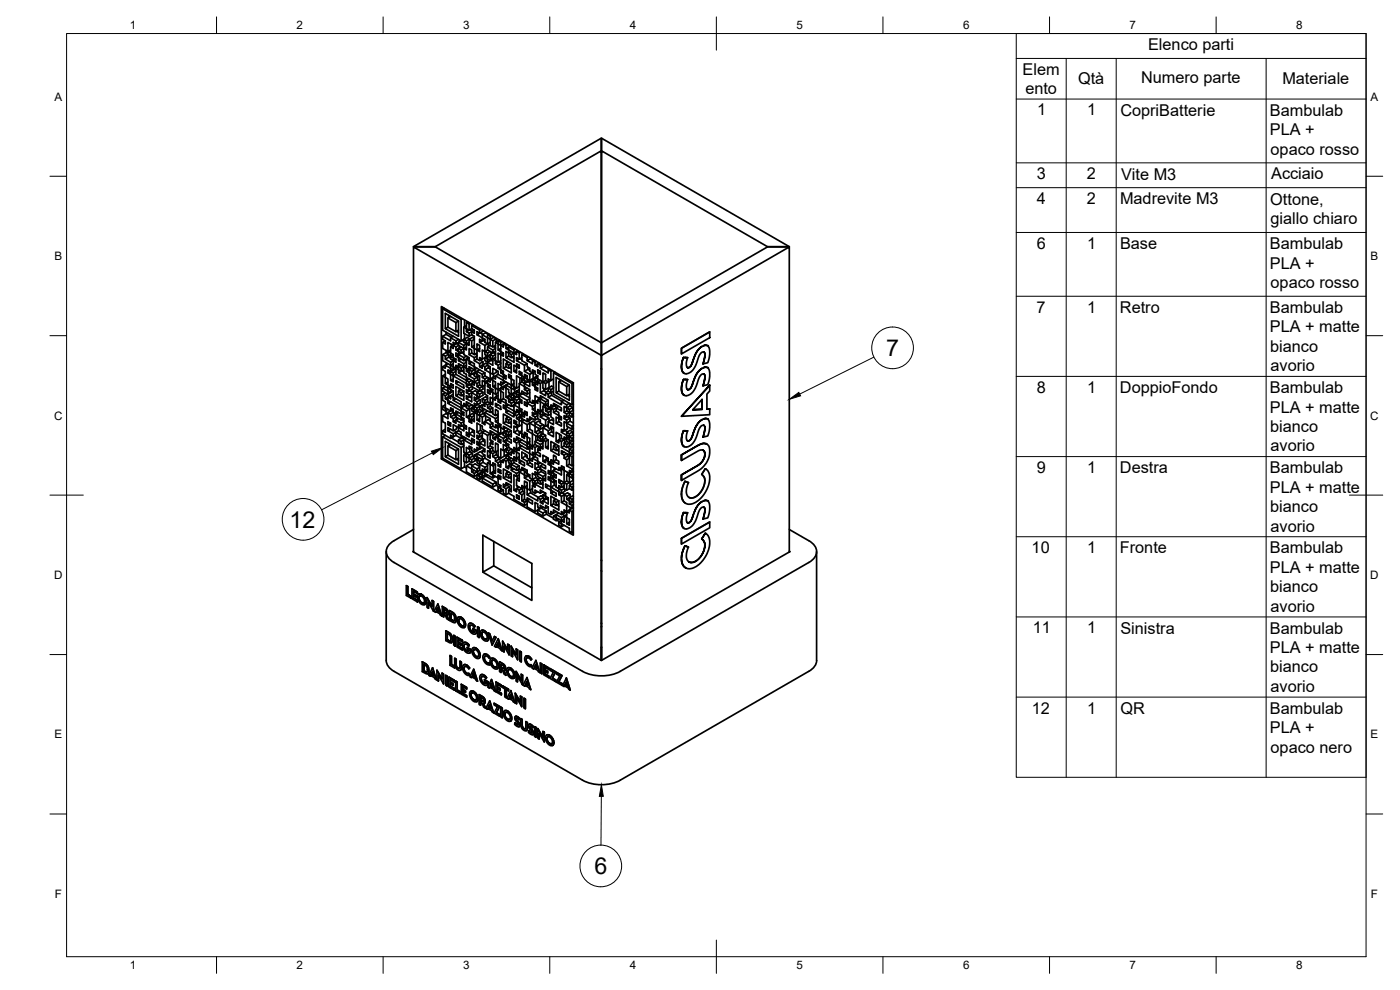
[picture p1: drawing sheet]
<svg xmlns="http://www.w3.org/2000/svg" width="420mm" height="297mm" viewBox="0 0 420 297" stroke-linecap="round" stroke-linejoin="round" font-family="sans-serif">
<defs><g id="words">
<g font-size="7">
<text x="265.9" y="106.9">7</text>
<text x="86.9" y="158.4">12</text>
<text x="178.4" y="262.3">6</text>
</g>
<g font-size="4.9">
<text x="344.6" y="15.1">Elenco parti</text>
<text x="306.9" y="22.4">Elem</text>
<text x="307.7" y="28.3">ento</text>
<text x="323.5" y="25.3">Qtà</text>
<text x="342.5" y="24.9">Numero parte</text>
<text x="384.9" y="25.3">Materiale</text>
<text x="311.3" y="34.6">1</text>
<text x="326.3" y="34.6">1</text>
<text x="336.2" y="34.8">CopriBatterie</text>
<text x="381.1" y="34.7">Bambulab</text>
<text x="381.1" y="40.5">PLA +</text>
<text x="381.3" y="46.4">opaco rosso</text>
<text x="311.1" y="53.8">3</text>
<text x="326.2" y="53.8">2</text>
<text x="336.5" y="53.9">Vite M3</text>
<text x="381.5" y="53.9">Acciaio</text>
<text x="311.2" y="61.2">4</text>
<text x="326.2" y="61.2">2</text>
<text x="336.1" y="61.3">Madrevite M3</text>
<text x="381.2" y="61.4">Ottone,</text>
<text x="381.3" y="67.2">giallo chiaro</text>
<text x="311.1" y="74.7">6</text>
<text x="326.3" y="74.7">1</text>
<text x="336.1" y="74.7">Base</text>
<text x="381.1" y="74.7">Bambulab</text>
<text x="381.1" y="80.6">PLA +</text>
<text x="381.3" y="86.4">opaco rosso</text>
<text x="311.1" y="93.8">7</text>
<text x="326.3" y="93.8">1</text>
<text x="336.1" y="93.9">Retro</text>
<text x="381.1" y="93.9">Bambulab</text>
<text x="381.1" y="99.7">PLA + matte</text>
<text x="381.2" y="105.5">bianco</text>
<text x="381.3" y="111.4">avorio</text>
<text x="311.1" y="117.9">8</text>
<text x="326.3" y="117.9">1</text>
<text x="336.1" y="117.9">DoppioFondo</text>
<text x="381.1" y="117.9">Bambulab</text>
<text x="381.1" y="123.8">PLA + matte</text>
<text x="381.2" y="129.6">bianco</text>
<text x="381.3" y="135.4">avorio</text>
<text x="311.1" y="141.9">9</text>
<text x="326.3" y="141.9">1</text>
<text x="336.1" y="142">Destra</text>
<text x="381.1" y="142">Bambulab</text>
<text x="381.1" y="147.8">PLA + matte</text>
<text x="381.2" y="153.7">bianco</text>
<text x="381.3" y="159.5">avorio</text>
<text x="309.6" y="166">10</text>
<text x="326.3" y="166">1</text>
<text x="336.1" y="166.1">Fronte</text>
<text x="381.1" y="166.1">Bambulab</text>
<text x="381.1" y="171.9">PLA + matte</text>
<text x="381.2" y="177.7">bianco</text>
<text x="381.3" y="183.5">avorio</text>
<text x="309.9" y="190">11</text>
<text x="326.3" y="190">1</text>
<text x="336.3" y="190.2">Sinistra</text>
<text x="381.1" y="190.1">Bambulab</text>
<text x="381.1" y="195.9">PLA + matte</text>
<text x="381.2" y="201.8">bianco</text>
<text x="381.3" y="207.6">avorio</text>
<text x="309.6" y="214.1">12</text>
<text x="326.3" y="214.1">1</text>
<text x="336.3" y="214.2">QR</text>
<text x="381.1" y="214.2">Bambulab</text>
<text x="381.1" y="220">PLA +</text>
<text x="381.3" y="225.8">opaco nero</text>
</g>
<g font-size="3.5">
<text x="39" y="8.8">1</text>
<text x="89" y="8.8">2</text>
<text x="139" y="8.8">3</text>
<text x="189" y="8.8">4</text>
<text x="239" y="8.8">5</text>
<text x="289" y="8.8">6</text>
<text x="339" y="8.8">7</text>
<text x="389" y="8.8">8</text>
<text x="16.3" y="30.2">A</text>
<text x="411.3" y="30.2">A</text>
<text x="16.3" y="78">B</text>
<text x="411.3" y="78">B</text>
<text x="16.2" y="125.9">C</text>
<text x="411.2" y="125.9">C</text>
<text x="16.2" y="173.7">D</text>
<text x="411.2" y="173.7">D</text>
<text x="16.3" y="221.6">E</text>
<text x="411.3" y="221.6">E</text>
<text x="16.4" y="269.4">F</text>
<text x="411.4" y="269.4">F</text>
<text x="39" y="290.8">1</text>
<text x="89" y="290.8">2</text>
<text x="139" y="290.8">3</text>
<text x="189" y="290.8">4</text>
<text x="239" y="290.8">5</text>
<text x="289" y="290.8">6</text>
<text x="339" y="290.8">7</text>
<text x="389" y="290.8">8</text>
</g>
</g></defs>
<!-- layer: Visible -->
<g fill="none" stroke="#000" stroke-width=".51">
<path d="M180.4 45.3v-3.8l-56.3 32.5 6.6 .1 49.7 28.7v3.8M180.6 45.3v-3.8l56.3 32.5-6.6 .1-49.7 28.7v3.8M124.1 74l6.6 .1M130.7 74l49.7-28.7v57.5M230.3 74l-49.7-28.7v57.5M236.9 74l-6.6 .1M132.8 92.7l5.6 3.2 .4-.3M133.2 92.4l-.4 .3v6.4l5.6 3.2 .8-.5 .8 .5v.9l-.8-.5v-.9l1-.6 .8 .5M133.9 99.7v.6l-1.1 .6v.9l.8 .5M134.4 98.2l-.8 .4 4 2.3v-4.6l-4-2.3v4.6M134.4 98.2l2.4 1.3 .8-.4M134.4 95.4l2.4 1.4"/>
<path d="M134.7 94.6v.7M135.2 94.9l-.8 .5v2.8M137 99.4l.6 .3M137.6 96.3l-.8 .5v2.7M138.4 95.9v6.4l-.8 .4v.9l1.6 .9M139.2 98.2l1.6 .9 .8-.5M139.4 96v2M140 97.7l-.8 .5v1.8l1.6 .9M140 96.8v2.7M140.4 96.5l-.4 .3 .8 .4 .4-.2M140.8 97.2v1.9l-.8 .4 .8 .5 .8-.5 .7 .5v-.9M140.8 100v.9l.8-.5"/>
<path d="M141 98.9l.8 .5M141.6 97.7v.9l.7 .5M141.8 97.4v.2M142 97.5l-.4 .2 2.3 1.4 .4-.3M142.3 99.1l-.7 .4v.9l.7 .5v3.6l.9 .5M143.9 99.1v.9l-.7 .4 1.5 1v.9l-.8 .4 1.6 .9M144.2 99.9l.7 .4M144.9 99.2v.2l-1 .6-.7-.5v.9M213 99.6l-8.5 4.9v1.7M132.8 110l.8 .5v-.9l1.6 .9v.9l-.8-.4v.9l.8 .4v1.9l.8 .4v-1.8l4 2.3v.9l.8 .4v1l-.8-.5v.9M132.8 100.9l2.4 1.4v-.9l.8-.5M132.8 112.8l.8 .4v1.9"/>
<path d="M132.8 118.3l.8 .4M132.8 116.4l1.6 1M132.8 106.4l.8 .4M133.6 117.8l-.8 .5v1.8l.8 .5v1.8l1.6 .9-.8 .4M133.6 116l-.8 .4v1l1.6 .9-.8 .4v.9M133.6 112.3l-.8 .5v2.7l1.6 .9M133.6 102.3l-.8 .4v1.8l1.6 1M133.6 102.3v.9l-.8-.5M133.9 105.1v.7l-1.1 .6v1.8l2.4 1.4M133.9 108.8v.7M133.9 105.8l.5 .3M133.9 100.3l1.5 .9"/>
<path d="M134.4 109.1l-1.6 .9v1l.8 .4v1.8l.8 .5v1.8l.8 .5v-.9l.8 .4M134.4 119.2l.8-.5 3.2 1.9v1.8l-4-2.3zM134.4 116.4l.8 .5v.9l-.8 .5v-.9M134.4 117.4l.8 .4 .8-.4M134.4 114.6l-.8 .5 .8 .4v.9M134.4 106.4l-.8 .4v.9M134.4 105.5v-2.8l1.6 .9-.8 .5v1.8l.8 .5M134.7 106.5v.7l.5 .3M134.7 107.2l-1.1 .5 1.6 1M134.7 118.1v.9M135.2 109.6l.8 .4v1l-.8 .4v.9l.8 .5v-.9l-.8-.5-.8 .5M135.2 105l-.8 .5v.9l.8 .4v-.9l-.8-.4"/>
<path d="M135.2 104.1l.8 .4v-1.8l.8 .5-.8 .4 .8 .5M135.2 101.4l1.6 .9M135.4 103.3v.7M136 118.3l-.8 .4v.9l-.8-.4-.8 .4 .8 .5v.9M136 115.5v.9l-.8-.4-.8 .4v1M136 115.5l-.8 .5v.9l.8 .5M136 109.1l-.8 .5v.9l.8 .5 .8-.5 .8 .5v.9M136 106.4l-.8 .4v.9l.8 .5v-.9l-.8-.5M136 106.4v.9l.8 .4M136 117.4v2.7M136 113.7l-.8 .5M136.2 110.8l.6 .4"/>
<path d="M136.8 119.6l-.8 .5 3.2 1.8 .8-.4M136.8 114.2l2.4 1.3v.9l-2.4-1.3zM136.8 107.7l-.8 .5v1.8l.8 .5v-.9l.8 .4M136.8 107.7v1l-.8-.5-.8 .5v.9M136.8 112.3l-.8 .5M136.8 111.4l-.8 .5M136.8 112.3l3.2 1.9M137 103l.6 .4M137.6 118.3l.8 .4 .8-.4M137.6 117.4l.8 .4v.9M137.6 110v1l.8 .4-.8 .5 2.4 1.3v1M137.6 110l-.8 .5v1.8"/>
<path d="M137.6 106.4l-.8 .4 .8 .5v.9M137.6 106.4v-.9l-.8-.5 .8-.5 .8 .5v.9l-.8 .5v.9l1.6 .9M137.6 103.6l-.8 .5v.9M137.6 101.8l-.8 .5v.9l.8-.5 1.6 .9M137.6 110v-.9l1.6 .9M137.6 106.4l-.8-.5v.9M137.6 114.6l-.8 .5M137.6 106.4l1.6 .9M137.8 101.9v.7M137.8 103.8v.6M137.8 116.6v.6M138.4 116.9l-.8 .5v.9"/>
<path d="M138.4 109.6l-.8 .4 .8 .5M138.4 107.7l-.8 .5 1.6 .9M138.4 104.1l-.8 .4v1l.8 .4 .8-.4M138.6 118.6l.6 .3M138.6 111.3l.6 .3M138.6 102.1l.6 .4M138.6 105.8l.6 .3M139.2 117.4v2.7l-2.4-1.4 .8-.4M139.2 110l-.8 .5v.9l.8-.4M139.2 117.4l-2.4-1.4v2.7M139.2 117.4l-.8 .4M139.2 110l.8 .5"/>
<path d="M139.2 104.5l-.8 .5M139.4 100.1v1.6M139.4 108.1l.6 .3M140 114.2l.8 .4v.9l-.8 .5M140 109.6l-.8 .4v1.9l.8 .4v.9l2.3 1.4M140 110.5l.8 .5v-1l1.5 1 .9-.5M140 108.7l-.8 .4v.9M140 106.8l-.8 .5v.9l.8-.5 .8 .5v.9M140 110.5v.9M140 104.1l-.8 .4M140.2 107v.6M140.8 113.7l-.8 .5v.9l.8 .4 .8-.4 .7 .4v-.9l1.1-.6"/>
<path d="M140.8 111.9l.8 .4 .7-.4 .9 .4v.9l-.9 .5v.9M140.8 111.9l-.8-.5 .8-.4 .8 .4v.9l-.8 .5 1.5 .9M140.8 107.3l-.8 .4v2.8M140.8 102.7l-1.6 .9v.9M140.8 111.9v.9M141 115.4l.6 .3M141 117.2l.8 .5M141 119l.6 .4M141.6 118.7l-.8 .5-.8-.5v.9M141.6 110.5l-.8 .5v.9M141.6 108.7l-.8 .4 1.5 .9v1l-.7 .4M141.6 116l-.8 .4"/>
<path d="M141.6 114.2l-.8 .4M141.6 105.9l-.8 .5M141.8 116.1v.7l-1.8 1 .8 .5 .8-.5 1.6 .9M141.8 114.3v.6M141.8 112.2l.5 .3M142.3 114.6l-.7 .5v.9l2.3 1.4-.7 .4v.9M142.3 114.6l.9 .5M142.3 101.5l-.5-.3-1.8 1.1M142.3 103.6l-.7 .5M142.3 101.8l-.7 .5M142.6 110.8v.9M142.6 106.2l.6 .4"/>
<path d="M143.2 118.7v.9l-.9 .5 .9 .5 1-.6M143.2 117.8l.7 .5v.9l-.7 .4-.9-.4v.9M143.2 103.2l.7 .4v1.9l-.7-.5zM143.2 106.8l-.9 .5M143.2 107.7l-.9 .5M143.2 105.9l-.9 .5M143.4 113.1v.9l.5 .3M143.4 119.5l.8 .5v.9l-1 .6v-.9M143.4 117.7l-.8-.5-1 .6v2.8l-1.6-1 .8-.4v-.9M143.9 114.6l-.7 .5v.9M143.9 115.5l.8 .5 .8-.5M143.9 111l-.7 .4v.9l.7 .5"/>
<path d="M143.9 109.1l-1.6-.9v-.9l-1.5-.9v-1.9l.8 .5v.9l.7 .5v-1.9l-.7-.4v-1.8l-.8-.5v1.8l-.8-.4v1.8l-.8-.5v1.9l1.6 .9v.9l1.5 .9v.9l3.2 1.9M143.9 104.5l-.7 .5v2.7M143.9 112.8v2.7M144.2 117.2l.7 .5v.9l-1 .6-.7-.5M144.2 108.1l.7 .4v1M144.7 112.3l-1.5-.9-.9 .5v.9l.9 .4 .7-.4M144.7 100.4l1.6 1v1.8l-.8 .4v1.9M144.9 115.9v.9l-1 .6v-1M144.9 108.5l-1 .6v.9M144.9 117.7l-1 .6M144.9 102.1l.6 .4M145.5 114.6l-.8-.4v1.8l-.8 .4-.7-.4 .7-.5"/>
<path d="M145.5 112.8l-.8 .4 .8 .5 .8-.5M145.5 111.9l-.8 .4v.9M145.5 111.9v.9l1.6 .9M145.5 105.5l-.8-.5v2.7l-.8 .5-.7-.5M145.5 105.5v.9l.8 .4M145.5 101.8l-.8 .5-.8-.5v.9M145.5 101.8v.9l.8 .5 .8-.5M145.5 113.7v.9M145.8 106.5v.7M146.3 119.4l-.5-.4-1.1 .6v1l.8 .4v-.9l-.8-.5M146.3 117.8v-.9l.8 .5v.9l-.8-.5 .8-.4v-1l-.8-.4v-.9l-.8-.5v3.7l.8 .4v1.9M146.3 109.6l-.8 .4v1"/>
<path d="M146.3 109.3l-.5-.3-1.1 .6v.9l-.8-.5 .8-.4 .8 .4M146.3 106.8l.8 .5v.9l-.8 .5v.9l.8 .4v3.7M146.3 106.8l-.8 .5v.9l.8 .5v-1l-.8-.4-.8 .4-.8-.4v.9M146.3 105l-.8 .5 .8 .4M146.3 100.4v1l.8 .4v-.9M146.3 119.6l-.8 .5M146.3 104.1l1.6 .9M146.5 100.3l-.7-.4-1.1 .5v1l.8 .4M146.5 103v1M146.5 109.7v.7M146.5 113.4v.6M146.7 100.2l-.4 .2 .8 .5 .4-.2"/>
<path d="M147.1 115.5v.9l.8 .5M147.1 113.7l-.8 .5v.9l.8 .4M147.1 110.7l-.6-.3-1 .6 2.4 1.3 1-.6v-.6M147.1 103.6l-.8 .5v.9l1.6 .9-.8 .5v.9l.8 .4v-.9l-.8-.4-.8 .4v.9l.8 .5 .8-.5 .8 .5M147.1 105.5l-.8 .4v.9M147.1 103.6l.8 .5 .8-.5M147.1 101.8l.8 .5v1.8M147.1 113.7l.8 .5v1.8M147.1 115.5l-.8 .5M147.3 105.6v.6M147.3 108.1l.6 .3M147.9 119.6l-.8-.4v1.8"/>
<path d="M147.9 116.9l-.8 .5 1.6 .9 .8-.5M147.9 112.3v-1.8l1.6 .9v.9l1.6 .9M147.9 116.9v2.7M148.1 101v.2l.8 .5v.9M148.1 101.2l-1 .6v1.8M148.1 112.2v.9M148.1 104l.6 .3M148.1 105.8l.6 .3M148.7 115.5l-.8 .5 .8 .4v1.9M148.7 107.3l-.8 .4v1.9l-1.6-.9M148.7 108.2l.8 .5 .8-.5M148.7 104.5l-.8 .5v.9l.8-.4"/>
<path d="M148.7 102.7l.8 .5v1.8M148.7 108.2v.9M148.7 106.4l-.8 .4M148.9 118.1v.9M148.9 101.7l-1 .6M149.5 116.9l.8 .5v2.7M149.5 112.3l-.8 .5v.9l-.8-.5-.8 .5v.9l-.8-.4-.8 .4M149.5 118.7l-1.6 .9M149.7 108.5l.6 .4M149.9 102l-.4 .3 .8 .4 .4-.2M150.3 115.5v-.9l.8 .5-.8 .4-.8-.4v1.8M150.3 110l-.8 .5 1.6 .9"/>
<path d="M150.3 109.1l-.8 .5v.9M150.3 106.4l-.8-.5v2.8l-.8 .4 .8 .5M150.3 106.4l.8-.5v.9zM150.3 104.5l-.8 .5 .8 .5v.9M150.3 103.6l.8 .5v-.9l-.8 .4v1.9l.8 .4M150.3 102.7v.9l-.8-.4v-.9l-.8 .4v5.5M150.3 106.4v5.5M150.5 115.4v.9M151.1 119.6l.7 .5v.9l1.6 .9M151.1 111.4l-.8 .5 .8 .4v.9M151.1 111.4v.9l.7 .5M151.1 119.6l-.8 .5"/>
<path d="M151.3 102.9v.1M151.5 103l-.4 .2 .7 .4M151.8 119.2v-2.8l-.7-.4-.8 .4v1l.8 .4v1.8M151.8 114.6l-.7 .5v-.9l-2.4-1.4-.8 .4v1l.8 .4v1.8l.8 .5M151.8 112.8l-.7 .4v1l2.3 1.3M151.8 110l.9 .5 .7-.5M151.8 109.1l.9 .5v.9M151.8 112.8v.9l-.7-.5M152.1 108.3v.7M152.3 103.4l-.5 .2v.9M152.7 119.6l.7 .5 .8-.5 .8 .5v.9l-.8 .5v1.8M152.7 119.6l-.9-.4 .9-.5 .7 .5v.9l-.7 .5 .7 .4 .8-.4"/>
<path d="M152.7 115.1l-.9 .4v.9l.9 .5v.9l.7 .5M152.7 108.7l-.9 .4v.9M152.7 106.8l.7 .5 .8-.5M152.7 105.9l.7 .5v.9M152.7 105.9v-.9l-.9-.5 .9-.4v.9l1.5 .9M152.7 105.9l-.9-.4v1.8M152.7 119.6v1M152.9 110.4l.5 .3M152.9 103.8v.2M152.9 117.9v.7M153.1 103.9l-.4 .2 1.5 .9 .4-.2M153.4 118.3l.8 .4v.9l-.8-.4v-.9l.8-.5 .8 .5v.9l-.8 .4v1"/>
<path d="M153.4 118.3l-.7 .4v.9M153.4 116.4l-1.6-.9-.7 .5v.9l-.8-.5-.8 .5v2.7l.8 .5M153.4 115.5l.8 .5v.9M153.4 112.8v.9l.8 .5v1.8l.8 .4 .8-.4M153.4 112.8l-.7 .4 .7 .5v1.8M153.4 109.1v2.8l-2.3-1.4 .7-.5M153.4 105.5l-.7 .4v.9M153.4 109.1l-2.3-1.4v2.8M153.4 116.4v1.9M153.4 112.8l-.7-.5v.9M153.4 109.1l-.7 .5M153.7 120l.5 .3"/>
<path d="M153.7 107.2l.5 .3M154.2 115.1l-.8 .4v.9M154.2 105.9l.8 .5v-.9l-.8 .4v2.8l-2.4-1.4 .9-.5M154.2 105v.9M154.2 105.9l-.8 .5M154.5 116.8v.9M155 110l.8-.4v.9zM155 110l-.8-.4v1.8M155.3 105.1v.2M155.3 119l.5 .4M155.4 105.2l-.4 .3 .8 .4 .4-.2M155.8 116.9l-.8 .5v.9l.8 .4v-.9l-.8-.4-.8 .4v.9l.8 .5 .8-.5 .8-.4v-.9l1.6 .9 .8-.5"/>
<path d="M155.8 109.6l-.8-.5v2.8l-.8-.5 .8-.4M155.8 112.3v-.9l.8 .5v.9l.8 .4v-.9l.8 .5M155.8 105.9v1.8l-.8 .5 2.4 1.4M155.8 115.1l1.6 .9v.9M155.8 119.6l-.8 .5M156 113.4v1.5M156 119.8v.6M156 107.6l.6 .4M156.6 114.6l-.8 .5v2.7l.8 .5 .8-.5M156.6 113.7l-1.6-.9v3.6l-.8 .5-.8-.5M156.6 113.7l.8 .5v.9l-.8-.5v-.9l.8-.5 .8 .5v.9l-.8 .5M156.6 111.9l-.8 .4 .8 .5v.9"/>
<path d="M156.6 107.3l-.8 .4-.8-.4v.9M156.6 106.4v1.8l1.6 .9M156.8 118.1l2.2 1.3M156.8 106.1v.1M157 106.2l-.4 .2 1.6 .9M158.2 116.4l-.8 .5 .8 .5 .8-.5M158.2 112.8l-.8 .4v1l.8 .4 .8-.4M158.2 112.8v.9l.8 .5M158.2 109.1l-.8 .5v1.8M158.2 109.1v.9l.8 .5v.9l.8 .5 .8-.5M158.2 117.4v.9M158.4 110.2v.6l.6 .4"/>
<path d="M158.4 110.8l-1 .6 1.6 .9M158.4 114.5l.6 .3M158.6 107.1l-.4 .2v.9M159 119.6l-.8 .5M159.2 107.4v.2M160 108.1l-.8-.5-1 .6 1.6 .9v-.9M160 111.7v1.9M160.2 108l-.4 .2 .8 .5M160.6 111.4l-.8-.4v.9l-.8 .4v1.9M160.6 111.4v.9l.8 .5M160.6 109.6l.8-.5v.9zM161 108.4l-.4 .3v.9"/>
<path d="M161.4 112.8l-.8 .4v1l.8 .4v-.9l-.8-.5-.8 .5v.9l.8 .5v-.9l-.8-.5-.8 .5M161.4 112.8v.9l1.5 .9M161.4 111.9l.8-.5v.9zM161.4 116.4l-.8 .5M161.6 108.8v.2M161.6 119.3v.7M161.8 108.9l-.4 .2 .8 .5M162.2 111.4l-.8-.4v.9M162.2 114.2l-2.4 1.3M162.6 109.4l-.4 .2v.9M162.9 119.2l-.7 .4v1l1.5 .9M162.9 114.6l.8 .5v1.8"/>
<path d="M162.9 114.6l-.7 .5M163.2 116.6v.6l.8 .5M163.2 109.7v.2M163.2 117.2l-1 .6M163.7 114.2l-.8 .4v1.8l.8 .5 .8-.5 .8 .5v.9l-.8 .5M163.7 114.2v-1.9l-.8-.4v2.7M164.5 117.4l.8 .4 .8-.4M164.5 117.4l-.8 .4M164.8 110.8l-1.6-.9-1 .6 2.3 1.4v-.9M164.8 114.5v1.8M164.9 110.7l-.4 .3 .8 .4 .4-.2M165.3 111.4v2.8l-.8 .4-.8-.4"/>
<path d="M165.5 117.7v.9l3.2 1.8M165.5 118.6l-1 .6M166.1 116.2l-.6-.3-1 .5v1M166.1 113.7l-.8 .5-.8-.5v.9l-.8 .5M166.1 111.9v6.4l5.6 3.2M166.1 116.4l-.8 .5M166.3 111.5v.2M166.5 111.6l-.4 .3 5.6 3.2M167.7 117.4l-.8 .4 4 2.3v-4.6l-4-2.3v4.6M167.7 117.4l2.4 1.3 .8-.4M167.7 114.6l2.4 1.4M167.9 113.8v.7"/>
<path d="M168.5 114.2l-.8 .4v2.8M170.3 118.6l.6 .3M170.9 115.5l-.8 .5v2.7M172.1 114.8l-39.6-22.8v45.7l.3-.2M172.1 114.8v45.8l-39.6-22.9M172.1 114.8l-.4 .3v6.4l.4-.3M180.4 110.6l.2 .1M204.5 116.6l.2 1.2zM204.5 110.1l.2 1.1zM204.5 104.5l8.5-4.9v1.7l-8.5 4.9zM204.7 115.3l-.2 1.3zM204.7 115.3l.4-1.4-.4 1.4"/>
<path d="M204.7 108.7l-.2 1.4zM204.7 117.8l.4 .7zM204.7 111.2l.4 .7zM205.1 113.9h.6zM205.1 107.3l-.4 1.4zM205.1 107.3h.6zM205.7 113.9h.7zM205.7 107.3h.7zM206.4 113.9l-.4 1.4 .1 1.2 .2 .4h.3l.6-.3 .4-.7-.3 .5M206.4 107.3l-.4 1.4 .1 1.2 .2 .4h.3l.6-.3 .4-.7-.3 .6M207.3 116.4l-.5 .5h-.5M207.3 109.9l-.6 .4h-.4"/>
<path d="M207.8 108.7l-.2 .6zM208 114.6l-.4 1.3zM208 108l-.2 .7zM208.4 113.5l-.4 1.1zM208.4 106.9l-.4 1.1zM209 112.4l-.6 1.1zM209 105.8l-.6 1.1zM209.7 111.3l-.7 1.1zM209.7 111.3l1.1-.8-1.1 .8M209.7 104.7l-.7 1.1zM209.7 104.7l1.1-.8zM210.7 119.9v2.9v-3l-2.8 3.1 2.8-.1-2.8 .1"/>
<path d="M210.8 110.5l1-.3zM210.8 103.9l1-.3zM211.2 112.2l.2 .2-.2-.2-.6 .1-.6 .7-1.3 3.4-.8 1.3-1.4 .9-.8 .1-.6-.2 .2 .1M211.2 105.6l.2 .2-.2-.2-.6 .1-.6 .7-1.3 3.4-.8 1.3-1.3 .9-.9 .1-.6-.2 .2 .1M211.3 114.5l-.3 1.3zM211.3 107.9l-.3 1.3zM211.4 112.4l.2 .8zM211.4 105.8l.2 .8zM211.6 113.2l-.3 1.3zM211.6 106.6l-.3 1.3zM211.8 110.2l.5 .1M211.8 103.6l.5 .1"/>
<path d="M211.8 110.2l.5 .1 .5 .6 .2 1-.1 1.5-.5 2-1.4 .4M211.8 103.6l.5 .1 .5 .6 .2 1-.1 1.6-.5 1.9-1.4 .4M213 115.6v1.7l-.8 .9v4.5h.8h-.8M132.8 137.5l5.6 3.2 1-.6 .6 .3M132.8 124.7l1.6 .9v-1.9l.8 .5v.9l.8 .5M132.8 121.9l.8 .5v.9M132.8 131.1l5.6 3.2M133.6 130.6l-.8 .5v6.4M133.6 128.8l-.8 .5v.9l2.4 1.3M133.6 121.5l-.8 .4v.9l.8 .5 .8-.5M133.9 123.2v.9l-1.1 .6v1.8l.8 .5v2.7l-.8-.4M133.9 124.1l.5 .3"/>
<path d="M134.4 136.6l-.8 .4 4 2.3v-4.6l-4-2.3v4.6M134.4 136.6l2.4 1.3 .8-.4M134.4 127.4l.8-.4v.9zM134.4 133.8l2.4 1.4M134.7 133v.7M135.2 133.4l-.8 .4v2.8M135.2 130.6l.8 .5-.8 .4zM135.2 128.8l-.8 .5 1.6 .9M135.2 122.4l.8 .4-.8 .5zM135.2 120.6l-.8 .4 4 2.3v.9M135.2 127l-.8-.5v.9M135.4 131.4l2.2 1.2"/>
<path d="M135.4 123.2l.6 .3M136 122.8v.9l.8 .5v-.9l1.6 .9M136 123.7l-.8 .5M136.2 123.9v.6l.6 .4M136.2 129.1l.8 .5M136.2 124.5l-1 .6M136.8 130.6l-.8 .5v-.9l.8-.5 1.6 .9v.9l.8-.4M136.8 125.1l-.8 .5v.9M136.8 124.2l1.6 .9v.9l.8-.4M137 128v.7l-1 .6-1.6-1v1M137 125.3v.6M137 137.8l.6 .3"/>
<path d="M137.6 134.7l-.8 .5v2.7M137.6 129.3l-.8 .4v.9l1.6 .9-.8 .5v.9l.8 .5 .8-.5M137.6 132l.8 .4v1M137.6 128.3v1l.8 .4v.9l3.2 1.8M137.6 128.3l-1.6-.9v1.9M137.6 125.6l-.8 .4v1l-.8-.5 .8-.5 1.6 1M137.6 123.7l-.8 .5v.9l1.6 .9M138.4 124.2l.8-.5v1zM138.4 124.2v.9l.8 .5M138.6 133.2l.6 .3M138.6 131.4l.8 .5M138.6 127.7l.8 .5"/>
<path d="M138.6 125.9l.6 .3M139.2 136.6l.8 .4v1.8M139.2 133.8l-.8 .5v6.4M139.2 126.5l-.8 .5v.9l.8-.5M139.2 127.4l.8 .5M139.2 125.6v1.8M139.4 135.8v.6M139.4 138.5v1.6M139.4 121.8l.6 .3M140 136.1l-.8 .5v1.8l.8 .4 .8-.4M140 131.5l-.8 .5v3.6l.8 .5M140 127.9l-.8 .4v1l-1.6-1 .8-.4-.8-.5v.9"/>
<path d="M140 121.5v.9l.8 .4-.8 .5v1.8M140 123.3l-1.6-.9v.9l.8 .4M140 121.5l-.8-.5v.9l-.8 .5M140 139.8l1.6 .9v.9M140 121.5v-.9l2.3 1.3M140 127.9v.9l-.8-.5M140.8 137.5l.8 .4v.9M140.8 128.3l1.5 1v1.8l-1.5-.9zM140.8 121l-.8 .5 .8 .4M140.8 130.2l-.8-.5v.9M141 134.6v.9l.8 .5v.9l.5 .3M141 135.5l-1 .6v.9l.8 .5v-.9l-.8-.5"/>
<path d="M141 122.7v1.8M141.6 134.3l-.8 .4-.8-.4v1.8M141.6 134.3v.9l.7 .4 .9-.4v-.9l.7 .4-.7 .5-.9-.5v.9M141.6 134.3l-.8-.5v.9M141.6 121.5l-.8 .4v.9l.8-.4 .7 .4v.9l-.7-.4v-.9l.7-.5M141.6 139.8l1.6 .9M141.8 139.6l-.8-.4-1 .6v1.8l2.3 1.4 .9-.5 .7 .5v.9M141.8 136.9l-1 .6v.9M141.8 129.6l-1 .6v.9l-.8-.5 .8-.4M141.8 136l-1 .6M141.8 129.6l.5 .3M141.8 121.6v.6"/>
<path d="M141.8 128.9v.7M142.3 136.6l.9 .4v.9l-.9-.4v-.9l.9-.5 1.5 .9M142.3 132l-.7 .4v1l-2.4-1.4-.8 .4M142.3 125.6l-.7 .4v1l-.8-.5 .8-.5 .7 .5v-2.8l.9 .5v1.8M142.3 124.4l-.5-.3-1 .6v.9l.8 .4v-.9l-.8-.4-.8 .4 .8 .5v.9M142.3 121v.9l.9 .5v.9l-.9-.5v-.9l.9-.4zM142.3 132v.9l-.7-.5M142.3 132l-.7-.5v.9M142.3 137.5l-.7 .4M142.3 124.7l-.7 .4M142.6 137.6v.7l-1 .5-.8-.4M143.2 129.7v-2.7l1.5 .9v.9l2.4 1.4"/>
<path d="M143.2 122.4l.7-.5 .8 .5v.9l-.8 .4M143.4 121.3l.8 .5M143.9 140l-1.3-.8-1 .6v.9l1.6 .9-.9 .5-.7-.5 .7-.5M143.9 137.5l-.7 .4v.9l.7 .5v-.9l-.7-.5M143.9 132.9l-.7 .5 .7 .4v.9l.8-.4M143.9 130.2v.9l-.7 .4 .7 .5 .8-.5M143.9 122.8l-.7 .5v.9l.7 .5v-1l-.7-.4-.9 .4M143.9 122.8l.8 .5 .8-.5M143.9 139.3l1.6 .9M143.9 132.9l-.7-.5v1M143.9 132v.9M144.2 127.5v1.6l.7 .5"/>
<path d="M144.2 129.1l-1 .6 .7 .5 1.6-.9M144.2 130.9l.5 .4M144.7 135.8l-.5-.3-1 .6v.9l1.5 .9-.8 .5M144.7 130.6l-.8 .5-.7-.5v.9M144.7 125.1l-.8-.4v1.8l-.7-.5 .7-.4M144.9 137.8v.9l1.4 .8M144.9 138.7l-1 .6v1.8M144.9 131.7v.6l.6 .3M144.9 123.2v.9l.6 .3M144.9 132.3l-1 .6M144.9 124.1l-1 .6M145.5 136.6l-.8 .4v.9l.8-.4"/>
<path d="M145.5 124.7l-.8 .4v1.9M145.5 134.7l-.8 .5M145.5 123.7l3.2 1.9M145.8 124.8v1.6M146.3 139.8l-.8 .4v.9M146.3 123.3l-.8 .4v1l1.6 .9v.9l.8 .5M146.3 120.6l-.8 .4v.9l-.8-.4-.8 .4v.9M146.3 121.5l-.8-.5-.8 .5v.9l2.4 1.3M146.3 138.8l.8 .5v2.8M146.3 120.6l.8 .4M147.1 138.4l-.8 .4v2.8l-.8-.5 .8-.4M147.1 126.2l-.6-.3-1 .6v.9l-.8-.4 .8-.5 1.6 .9"/>
<path d="M147.1 121.9l-.8 .5 .8 .4 .8-.4M147.1 122.8v.9l.8-.4M147.1 121l-.8 .5v.9M147.1 130.2v-.9l2.4 1.3M147.1 136.6l-.8 .4M147.1 133.8l-.8 .5M147.1 130.2l-.8 .4M147.1 130.2l.8 .4M147.3 132.1v.7M147.3 123.6l.6 .4M147.9 135.2l.8 .4 .8-.4M147.9 132.4l-.8 .5v.9l.8 .5"/>
<path d="M147.9 136.1l.8-.5v-2.7l.8 .5v3.6M147.9 127.9l-.8 .4 3.2 1.9 .8-.5 .7 .5v.9l-.7 .4v.9M147.9 129.7l-.8 .5v1.8l.8 .4M147.9 127l-.8 .4v.9M147.9 127.9l.8 .4 .8-.4M147.9 135.2l-.8 .4M147.9 134.3l-.8 .4M147.9 127v.9M147.9 132.4v1l-.8-.5M147.9 134.3v.9M147.9 120.6l-.8 .4M148.1 139.6v1.9"/>
<path d="M148.7 130.2l-.8 .4v.9M148.7 121l1.6 .9v.9l-1.6-.9zM148.7 139.3l-.8 .5M148.9 135.5v.9l.6 .4M148.9 136.4l-1 .6M148.9 130.3v.6M148.9 128.2l.6 .3M148.9 124.5l.6 .4M149.5 132.4l.8-.4v.9zM149.5 130.6l-.8 .5v.9l-.8-.5 .8-.4 .8 .4v.9M149.5 127.9l-.8-.5v.9M149.5 126l-.8 .5 .8 .5v.9"/>
<path d="M149.5 125.1l-.8 .5v.9M149.5 137l-.8 .5M149.5 127.9v2.7M149.5 130.6l1.6 .9M149.5 124.2l-.8 .5M149.5 121.5l-.8 .4M149.7 137.1v.7l.8 .5M149.7 137.8l-1 .6M150.3 127.4v2.8l-.8 .4v.9l.8 .5M150.3 127.4l-.8 .5 1.6 .9 .7-.5M150.3 127.4l-.8-.4v-3.7l-.8-.5v1.9l-.8-.5v-1.8l-.8-.5v-.9l.8 .5v-1.9l.8 .5v-.9l.8 .4v1l.8 .4v-.9l1.5 .9v.9l-.7-.4v.9l.7 .4v.9l2.4 1.4v-.9l.8 .5v.9l.8 .4v1.9l-.8-.5v-.9l-.8-.5v1l.8 .4v.9l-.8-.4v1.8M150.3 139.3l-.8 .5"/>
<path d="M150.3 120.1l-.8 .5M150.5 130l.6 .4M151.1 128.8v-.9l2.3 1.4M151.1 124.2l2.3 1.4v2.7l-2.3-1.3zM151.1 122.4l.7-.5 2.4 1.4M151.3 135.1v1.8l-1 .6-.8-.5M151.3 128.7v.9M151.8 126.5l.9 .5 .7-.5M151.8 125.6l.9 .4v1M151.8 133.8l-.7-.4v1.8M151.8 137.5l-2.3 1.3M151.8 126.5l-.7 .5"/>
<path d="M152.1 124.8v.7M152.1 130.9v1M152.1 133.7v.9M152.7 134.3l-.9 .4v.9l.9 .5v-.9l-.9-.5-.7 .5-.8-.5v2.8M152.7 133.4v.9l1.5 .9M152.7 131.5l-.9 .5v.9l.9 .5M152.7 128.8l-.9 .5v.9l.9 .4v-.9l-.9-.4-.7 .4v.9l.7 .5 .9-.5 .7 .5v-1.8M152.7 125.1l-.9 .5v.9M152.7 121.5l-.9 .4v.9l2.4 1.4M152.7 123.3l-.9 .4M152.9 139v.6M152.9 126.8l.5 .4"/>
<path d="M153.4 137.5l-.7 .4v.9l.7 .5v-.9l-.7-.5-.9 .5M153.4 130.2l-.7 .4v.9l.7 .5v.9l-1.6-.9-.7 .4 .7 .5v.9l.9-.4M153.4 121v.9l.8-.4 1.6 .9M153.4 134.7l-.7 .5M153.4 129.3l-.7 .4M153.4 125.6l-.7 .4M153.7 134.9v.6M153.7 121.8l.5 .3M154.2 138.8l-.8 .5v.9l1.6 .9M154.2 135.2l-.8 .4v1l-.7-.5-.9 .5v.9l.9 .4v-.9l-.9-.4M154.2 135.2l.8 .4v1.9M154.2 132.4v-.9l.8 .5-.8 .4 .8 .5 .8-.5 2.4 1.4v.9l.8-.4 .8 .4v-.9l.8-.4"/>
<path d="M154.2 123.3l.8 .4 .8-.4v.9l.8 .5M154.2 120.6l.8 .4 .8-.4 .8 .4v-.9l-.8-.5v-.9l2.4 1.4v.9l-.8 .5 .8 .4v-.9l-.8-.4v.9M154.2 123.3v.9M154.2 137.9l-.8 .5M154.5 120.7v.6M155 137.5l2.4 1.3v1l-1.6-1 .8-.4M155 137.5l-.8 .4v.9l1.6 1M155 134.7l-.8 .5v.9l-.8-.5-.7 .5v.9l1.5 .9M155 132.9v1.8M155 134.7l-.8-.4v.9M155 137.5l-.8-.5v.9M155 126.5l-.8 .5"/>
<path d="M155.3 128.2v.9M155.3 131.9l.7 .4M155.3 123.6l.5 .4M155.3 120.9l.5 .3M155.8 139.8l-.8 .4v.9l.8-.4M155.8 137l-.8 .5v.9l-.8-.5M155.8 131.5l-.8 .5v-.9l3.2 1.8M155.8 122.4v.9l-.8-.5v.9l-.8 .5M155.8 139.8v.9M155.8 124.2l-.8 .5M155.8 122.4l.8 .4M156 129.6l-.7-.5-1.1 .6 1.6 .9v-.9l.8 .5"/>
<path d="M156 124.3v.7M156 133.5v.6M156.6 137.5v-1.9l1.6 1v.9l.8 .4v-1.8l-3.2-1.8v.9l-.8-.5v.9l.8 .5v2.7M156.6 132l-.8 .4v1l2.4 1.3M156.6 130.2l.8 .4v-.9l.8 .5M156.6 124.7l-.8 .4v.9l.8 .5v-.9l-.8-.5-.8 .5M156.6 122.8l-.8 .5 .8 .4v1M156.6 122.8v.9l.8 .5v-.9l.8 .4M156.6 120.1l-.8 .5v1.8M156.6 130.2v.9M156.6 133.8l-1.6 .9M156.6 129.3l-.8 .4"/>
<path d="M156.6 127.4l-1.6 .9M156.6 126.5l1.6 .9M157.4 126l-.8 .5v3.7M157.6 136.2v.7l.6 .3M157.6 136.9l-1 .6 1.6 .9M158.2 130.2l-.8 .4v.9l-.8-.4 .8-.5 .8 .5v1.8M158.2 130.2v.9l.8 .4v1.9l.8 .4M158.2 129.3v-1.9l.8-.4 1.6 .9v1.8M158.2 125.6l.8 .4-.8 .5zM158.2 123.7v1l-.8-.5-.8 .5v.9l1.6 .9M158.2 123.7l-.8 .5v.9l-.8-.4M158.4 134.6l.6 .3"/>
<path d="M158.4 126.4l.8 .4M159 138.8l-.8 .5 1.6 .9v-.9l-.8-.5v-.9l.8-.4 1.6 .9v.9l.8-.5M159 132.4l-.8 .5v.9l.8 .5v-.9l-.8-.5M159 128.8l-.8 .5 1.6 .9v3.6M159 128.8l.8 .5v.9l1.6 .9M159 120.6l-.8 .4 1.6 .9M159.8 133.8l-.8 .5v1.8l.8 .5 .8-.5M159.8 133.8l.8 .5v1.8M159.8 125.6l-.8 .4v-.9l1.6 .9M159.8 124.7v-1l.8 .5 .8-.5 .8 .5v.9M159.8 121l.8-.4v2.7l.8 .4v-.9l.8 .5M160 136.4v.9"/>
<path d="M160 120.9l.6 .3M160.6 137l-.8 .5v.9l-.8-.5-.8 .5v.9M160.6 136.1l-.8-.5v1M160.6 122.4l-.8 .4 .8 .5v.9l-.8 .5 .8 .4 .8-.4M160.6 125.1v.9l.8-.4M160.6 121.5l-.8 .4v.9M160.6 132.4l1.6 1M160.6 127l1.6 .9M160.8 126.8l-.8-.4-1 .6v1.8M160.8 130.8v1.5M160.8 124.1l.6 .3M161.4 132l-.8 .4v1l1.6 .9"/>
<path d="M161.4 131.1l.8 .4v.9M161.4 125.6l.8 .4v1l1.5 .9 .8-.5M161.4 130.2v.9M161.4 139.3l-.8-.5v1.9M161.4 135.6l-.8 .5M161.4 133.8l-.8 .5M161.6 139.2v.9l.6 .3M161.6 128.5v.6l.8 .5v.9M161.6 129.1l-1 .6 .8 .5 1-.6M161.6 133.9v.7M162.2 126.7l-.6-.3-1 .6v.9l1.6 .9M162.2 123.3v.9l.7 .5-.7 .4 1.5 .9"/>
<path d="M162.2 123.3l-.8 .4v1.9M162.2 134.3l-.8 .4M162.4 132.3l.5 .3M162.9 132.9l-.7 .5v.9M162.9 130.2l-.7 .4v.9l.7 .5v-.9l-.7-.5-.8 .5v.9M162.9 123.7v1l.8-.5M162.9 122.8l-.7 .5 .7 .4M162.9 139.3l-.7 .5M162.9 133.8l-.7 .5M162.9 123.7l1.6 1M162.9 121.9l.8 .5M163.2 124.5l1.6 1v.9"/>
<path d="M163.2 121.1v.7M163.2 127.5v.7M163.7 131.5l-1.5 .9-.8-.4M163.7 121.5l.8 .4v.9l-.8 .5 .8 .4 .8-.4M163.7 121.5l-.8 .4v1.8M163.7 120.6l-1.5-1-.8 .5v.9l-.8-.4 .8-.5 .8 .5v2.7M163.7 122.4v.9M163.7 130.6l-.8 .5M164 137.1v.7M164 127.7l.5 .4M164.5 123.7v1l.8-.5M164.5 121l-.8 .5v.9"/>
<path d="M164.5 120.1l-.8 .5v.9M164.5 137.5l-1.6 .9M164.5 133.8l-.8 .5M164.5 132l-.8 .4M164.8 125.5l-1.1 .5v1.9l-1.5 .9v-.9l.7-.5M164.8 122.7l.5 .3M165.3 132.4l2.4 1.4v2.8l-2.4-1.4zM165.5 128.7v.9l.6 .3M165.5 129.6l-1 .6M166.1 134.7l.8 .5 .8-.5M166.1 133.8l.8 .5v.9M166.1 128.3l-1.6 1"/>
<path d="M166.1 134.7l-.8 .5M166.1 126.2l-.6-.3-1 .6M166.3 133v.7M166.3 121.8l.8 .4M166.9 133.4l-.8 .4v.9M166.9 121.5l-2.4 1.3-.8-.4M166.9 137.9l-2.4 1.4M166.9 123.3l-.8 .4M167.1 135.1l.6 .3M167.7 133.8l-.8 .5M167.7 126.5l-.8 .5M167.7 121.9l-1.6 .9"/>
<path d="M167.9 130.3v1.6M168.5 132.4l1.6-.9v.9l.8 .5M168.5 131.5l-1.6 .9M168.5 125.1l-.8 .5M169.3 133.8l.8 .5 .8-.5M169.3 132.9l.8 .5v.9M169.3 135.6l-.8 .5M169.3 133.8l-.8 .5M169.3 120.1l-.8 .5M169.5 131.9v.9M169.5 129.1l.8 .5M170.1 132.4l-.8 .5v.9"/>
<path d="M170.1 129.7l.8 .5v.9l-.8-.5v-.9l1-.6 .8 .5v.9M170.1 124.2l.8-.5v1l.8 .4M170.1 136.1l-.8 .5M170.1 127l1.6 .9M170.1 123.3l-.8 .4M170.3 136.2v.7l.6 .3M170.3 125l.8 .5v.9M170.3 128v.7l-1.8 1M170.3 136.9l-1 .6M170.3 134.1l.8 .5M170.9 134.7v.9l.8 .5-.8 .5 .8 .4M170.9 132.9v.9l.8 .5-.8 .4 .8 .5"/>
<path d="M170.9 132.9v-.9l-.8-.5 .8-.4v.9l.8 .4-.8 .5 .8 .5M170.9 136.6v2.7M170.9 139.3l-.8 .5M170.9 137.5l-.8 .4M170.9 139.3l.8 .5M170.9 132.9l-.8 .5M170.9 124.7l-1.6 .9M170.9 121l-.8 .5M171.1 126.4l-1 .6v.9l1.6 .9M171.1 121.1v.7l.8 .4v1M171.1 121.8l-1 .6v.9l.8 .4v-.9l-.8-.4M171.1 126.4l1 .5"/>
<path d="M171.1 125.5l-1 .5M171.9 139.6l.2 .1M171.9 136l.2 .1M171.9 134.1l.2 .1M171.9 132.3l.2 .1M171.9 129.6l-1 .6M171.9 122.2l-1 .6M172.1 124l-.4 .2v.9l.4-.2M172.1 127.6l-.4 .3v.9l.4-.2M172.1 131.3l-.4 .2v.9l.4-.2M172.1 133.1l-.4 .3v.9l.4-.2M172.1 135l-.4 .2v.9l.4-.2"/>
<path d="M172.1 136.8l-.4 .2v2.8l.4-.3M172.1 130.6l-.2-.1-1 .6 .8 .4M172.1 123.3l-1.2 .4 .8 .5M204.5 136.5l4.8-2.8zM204.5 132l.2 1.1zM204.7 130.7l-.2 1.3zM204.7 133.1l.4 .8zM205.1 129.3l-.4 1.4zM205.1 129.3h1.3zM206.4 129.3l-.4 1.4 .1 1.2 .2 .4h.5l.8-1-.3 .5M207.3 131.8l-.6 .5h-.4M207.8 130.6l-.2 .7z"/>
<path d="M208 130l-.2 .6zM208.4 128.9l-.4 1.1zM209 127.7l-.6 1.2zM209.2 139.7l1.7-1.5zM209.3 133.7l1.6-.6h1.1h-1.1zM209.7 126.7l-.7 1zM209.7 126.7l1.1-.9zM210.8 125.8l1-.2zM210.9 135.1l.5 .5 .1 .7-.1-.7zM210.9 135.1l-1.1 .1-5.3 3v-1.7v1.7M211.2 127.6l.2 .1-.3-.1-.5 .1-.6 .6-1.3 3.5-1 1.5-1.2 .7-.8 .1-.6-.2 .2 .1M211.3 129.8l-.3 1.4z"/>
<path d="M211.4 127.7l.2 .9zM211.5 136.3v.8l-.6 1.1 .5-1.1zM211.6 128.6l-.3 1.2zM211.8 125.6l.5 .1M211.8 125.6l.5 .1 .5 .5 .2 1.1-.1 1.5-.5 2-1.4 .4M212 133.1l.8 1 .2 1.1-.2 1.8-.8 1.8-1.7 1.9-5.8 3.5v-1.7v1.7M213 122.7v1.7l-8.5 .5 8.5-9.3-8.5 9.3M124.1 158.9l-5.8 3.3a3.5 3.5 0 0 0-2.4 3.3 3.5 3.5 0 0 0 2.4 3.3l56.5 32.6a12.5 12.5 0 0 0 11.4 0l56.5-32.6a3.4 3.4 0 0 0 2.4-3.3 3.4 3.4 0 0 0-2.4-3.3l-5.8-3.3M142.3 142.1v.9M143.4 141.5v.9M143.9 140.2l-.7 .5v.9l.7-.5M143.9 141.1l.8 .5v-.9l.8 .4"/>
<path d="M145.5 141.1l-.8 .5v.9l.8 .5 .8-.5M145.5 141.1v1l2.4 1.3M145.8 142.8l3.1 1.9M147.9 145.3l-3.2-1.9-.8 .5-.7-.5v-.9l.7-.4 .8 .4v.9l-.8-.4v-.9l.8-.5 .8 .5v.9l-.8 .4v.9l3.2 1.9 1-.6 .8 .4M148.7 141.1l-1.6 1 .8 .4v.9l.8-.4M148.9 145.6v-.9l-1 .6v.9M149.5 146.2l.8 .4v.9M149.5 140.7l.8 .4v1l-.8-.5zM150.3 145.7l-.8 .5v.9l.8 .4 .8-.4M150.3 145.7v.9l.8 .5M150.3 145.7l-.8-.4v-1.9l.8 .5v-.9l-.8-.5v.9l-1.6-.9v-.9l.8 .5v-2.8l-.8-.5v1l-.8-.5v-.9l-1.6-.9v-.9l-.8-.5v-.9l.8 .4v-.9l-1.6-.9v-.9l1.6 .9v-1.8l-.8-.5v-1.8l1.6 .9v3.7l.8 .4v.9l-.8-.4v1.8l.8 .5v-1.9l.8 .5v.9l.8 .5v.9l.8 .4v1l.8 .4v-1.8l.8 .4v-.9l.7 .5v1.8l.9 .5v-.9l.7 .4v.9l1.6 1v.9l-.8-.5v4.6M150.3 143l-.8 .4"/>
<path d="M150.3 141.1l-.8 .5M151.1 147.1v.9l.7 .4 .9-.4M151.1 140.7l2.3 1.4v2.7l-2.3-1.4zM151.8 143l.9 .4 .7-.4M151.8 142.1l.9 .4v.9M151.8 146.6v1.8M151.8 143l-.7 .4M151.8 140.2l1.6-.9 1.6 .9M152.1 145.6l.8 .4v.9M152.1 141.3v.6M152.7 145.3l-.9 .4-.7-.4v.9M152.7 141.6l-.9 .5v.9"/>
<path d="M152.9 146l-1.1 .6-.7-.4 .7-.5v-.9l1.6 .9v1.8l-.7-.4M152.9 143.3l.5 .3M153.4 146.6l-.7 .5v.9l1.5 .9v.9l3.2 1.8 .8-.4M153.4 142.1l-.7 .4M154.2 140.7l-.8 .4M155 149.4l.8-.5v.9zM155 142.1l.8-.5 1.6 .9M155.3 141l.7 .5M155.3 142.8v.9M155.3 145.8v.7M155.8 143.4l-.8 .5v1.8l1.6 .9-.8 .5v.9M155.8 146.2l-.8 .4v.9l-.8-.4 .8-.5 .8 .5"/>
<path d="M155.8 140.7l.8 .4 .8-.4M155.8 148.9l-.8-.5v1M155.8 142.5l-.8 .5M156.6 150.3l.8-.5 .8 .5v-.9l1.6 .9v.9l-1.6-.9-.8 .4zM156.6 145.7l.8 .5-.8 .4zM156.8 146.5v.9l.6 .3M156.8 147.4l-1 .6 .8 .4M156.8 141l.8 .5M157.4 148l-.8 .4v1.9M157.4 146.2l1.6 .9 .8-.5M157.4 146.2v-1.9l.8 .5v3.6M157.4 141.6l.8 .5v.9l-.8 .4 1.6 .9"/>
<path d="M157.4 142.5l.8 .5 .8-.5M157.4 142.5v.9M157.4 150.7v.9M158.2 145.7l-.8 .5v3.6M158.2 141.1l-1.6-.9v.9l-.8 .5v2.7l-.8-.4M158.2 141.1l-.8 .5v.9M158.2 141.1v1l.8 .4M158.4 142.8l.6 .4M159 149.8l-.8 .5v1.8l2.4 1.4 .8-.5 1.5 .9M159 142.5v.9l.8 .5M159.2 146.9v1l2.4 1.3M159.2 147.9l-1 .5 3.2 1.9v-.9l1-.6 .5 .3"/>
<path d="M159.8 143.9l-.8 .4v2.8M160 144.9v.7M160.6 144.3l.8-.4 .8 .4v1M160.8 142.4v.9l.8 .4M160.8 143.3l-1 .6v.9l.8 .5v-1l-.8-.4M161.4 144.8l-.8 .5v.9l-.8-.5M161.4 144.8l.8 .5 .7-.5M161.4 142.1l-.8 .4-.8-.4v1.8M161.4 141.1v1M161.4 149.4l.8 .4M161.4 142.1l-.8-.5v.9M161.4 142.1l1.5 .9"/>
<path d="M161.6 140.1l-1 .6 .8 .4 .8-.4M161.6 152.2v.7M162.2 143.4l-.8 .5v.9M162.2 148v-.9l1.5 .9M162.4 140.8v.7l1.3 .7M162.4 141.5l-1 .6v.9l1.5 .9M162.4 152.4l1.6 1M162.4 145.1l.5 .3M162.9 152.1l-.7 .5-.8-.5v-.9l-.8-.5v2.8M162.9 148.4l.8 .5v.9l-.8 .5v.9l-.7-.5 .7-.4 1.6 .9v-1.8M162.9 149.4l-.7 .4v.9M162.9 149.4l.8 .4 .8-.4"/>
<path d="M162.9 147.5l-.7 .5-1.6-.9v.9M162.9 143.9l-.7 .4M163.2 149.5v.6M163.7 148l-.8 .4v1M163.7 148v.9l.8 .5M163.7 146.2v-.9l1.6 .9v.9l1.6 .9v.9l-1.6-.9 .8-.5M163.7 142.5l-.8 .5v.9M163.7 143.4l-.8 .5M164 154.3v-.9l-1.1 .5v.9M164 154.3l2.1 1.2M164 149.7l.5 .3M164.5 152.1l-.8 .5-1.5-1v1l-.8 .4v.9l1.5 .9 1.1-.5"/>
<path d="M164.5 152.1v1.8l.8 .5 .8-.5v-.9l2.4 1.4 .8-.5-.8-.4v.9M164.5 145.7l-.8 .5 1.6 .9v.9M164.5 143.9l.8-.5v.9l.8 .5M164.5 152.1l-.8-.5v1M166.1 154.8l.8 .5v.9M166.1 151.2l.8 .4 .8-.4M166.1 150.3l.8 .4v.9M166.3 140.3v.7M166.3 144.7v.9M166.3 149.5v.6M166.9 153.5l-.8 .4-.8-.4v.9M166.9 149.8l-.8 .5v.9"/>
<path d="M166.9 145.9l-.6-.3-1 .6 2.4 1.3M166.9 144.3v1.9l.8 .4v-.9l.8 .5 .8-.5M166.9 142.5v.9l-.8-.4-.8 .4 .8 .5v.9l.8-.5M166.9 142.5l-.8 .5v.9l.8 .4M166.9 140.7l-.8 .4v1l.8 .4M167.1 156.1l.8 .5M167.1 151.5l.6 .4M167.7 156.7l.8 .4v1M167.7 153.9l-.8 .5v.9l1.6 .9M167.7 150.3v2.7l-2.4-1.4 .8-.4M167.7 146.6l.8 .5v.9l-.8 .4 .8 .5M167.7 141.1l.8-.4 .8 .4v3.7"/>
<path d="M167.7 150.3l-2.4-1.4v2.7M167.7 150.3l-.8 .4M167.7 144.8v-.9l1.6 .9M167.7 147.5v.9M167.9 141l.6 .3M168.5 156.2l-.8 .5v.9l.8 .5 .8-.5M168.5 155.3l-1.6-.9-.8 .4v1l.8 .4 .8-.4M168.5 156.2v-.9l.8-.5 .8 .5v1.8M168.5 145.3v.9l-.8 .4v.9M168.5 144.3l-.8 .5 .8 .5 .8-.5M168.7 154.3l.8 .4M168.7 146l.6 .4"/>
<path d="M168.7 147.9l.8 .4M169.3 153l.8 .5-.8 .4zM169.3 150.3l-.8 .4 1.6 .9v1.9M169.3 150.3l.8 .4v.9l1.6 1-1.6 .9M169.3 146.6l.8 .5 .8-.5M169.3 144.8l.8 .5v1.8M169.3 140.2l-.8 .5v1.8l-2.4-1.4-.8 .5v.9l.8 .5v-.9l-.8-.5-.8 .5M169.3 146.6l-.8 .5M169.5 146.8v.6l-1 .6-.8-.5M170.1 154.4l-.8 .4v1.9l-.8-.5M170.1 148.9l-.8-.5-.8 .5v1.8M170.1 144.3l-.8 .5v1.8"/>
<path d="M170.1 142.5l.8 .5v1.8l-.8 .5M170.3 141.7v.7M170.9 151.2v-.9l-.8-.5 .8-.4v.9l.8 .4-.8 .5 .8 .4M170.9 145.7v.9l.8 .5M171.1 149.2v-.9l-.8-.4-1 .5v1.9M171.1 148.3l-1 .6v.9M171.1 144.7v.9M171.1 152.2v.7M171.7 153.5l-.8-.5v.9l-.8-.4v1.8l.8 .5v1.8l-.8-.5 .8-.4M171.7 140.7l-1.6-.9v-1.9l-.8-.4v-.9l-.8-.5v-.9l2.4 1.4v-1l-2.4-1.3v-1.9l-.8-.4v.9l-.8-.5v-2.7l1.6 .9v.9l.8 .5v-.9l.8 .4v-.9l-1.6-.9v-.9l.8 .5v-2.8l.8 .5v-1l-.8-.4v-.9l.8 .4v-.9l-.8-.5v-1.8l.8 .5v-.9l-1.6-.9v.9l-4-2.3v-.9l-.8-.5v.9l-1.5-.9v-2.7l-.8-.5v.9l-.8-.4v.9l.8 .4v1l-.8-.5v-.9l-.8-.5v-.9l-.8-.4v1.8l-1.6-.9v.9l1.6 .9v3.7l.8 .4v-.9l.8 .5v-1.9l1.6 .9v-.9l2.3 1.4v1.8l.8 .5v-.9l.8 .4v-.9l2.4 1.4v.9l-1.6-.9v.9l.8 .4v1l.8 .4v.9l-.8-.4v.9l.8 .5v.9l-1.6-.9v-1.9l.8 .5v-.9l-1.6-1v-.9l-.8-.4v2.7l.8 .5v1.8l-1.6-.9v1.8l.8 .5v-.9l.8 .4v2.8l-1.6-.9v-.9l-1.6-1v1.9l.8 .4v.9l.8 .5v2.7l-.8-.4v-1.9l-.8-.4v2.7l-.7-.4v.9l-.8-.5v.9l.8 .5v.9l-1.6-.9v.9l.8 .5v.9l2.3 1.4v.9l-1.5-.9v.9l1.5 .9v2.7l-.8-.4v2.7l-2.3-1.3-.8 .4v1.8l.8 .5 .8-.5M171.7 142.5l-.8-.4 .8-.5-.8-.5v1l-1.6-1v-.9l-.8-.4v.9l-.8-.5v.9l-2.4-1.3v-1l.8 .5v-.9l1.6 .9v-.9l-.8-.5v-.9l-.8-.4v1.8l-.8-.5v.9l-.8-.4v-.9l-1.6-.9v1.8l.8 .4v-.9l.8 .5v.9l.8 .5v1.8l-.8-.5v1l.8 .4v.9l-.8-.4v.9l.8 .4v1.9M171.7 143.4l-.8-.4v-.9l-.8 .4v1.8"/>
<path d="M171.9 143.3v.9l-1 .6-.8-.5M171.9 152.4l.2 .1M171.9 150.6l.2 .1M171.9 141.5h.2M172.1 140.4l-.4 .3v.9l.4-.2M172.1 142.3l-.4 .2v.9l.4-.2M172.1 145.9l-.4 .3v.9l.4-.3M172.1 149.6l-.4 .2v.9l.4-.2M172.1 151.4l-.4 .2v1l.4-.3M172.1 153.3l-.4 .2v6.4l-.8-.5v-.9l-2.4-1.4v-.9l.8-.4M172.1 148.9l-.2-.1-1 .6 .8 .4M172.1 145.2l-1.2 .5 .8 .5"/>
<path d="M172.1 159.6l-.4 .3M204.5 156.6l.2 1.1zM204.5 142.5l4.8-2.7zM204.5 148.3l.4 1.7 .9 1M204.7 155.2l-.2 1.4zM204.7 157.7l.4 .8zM205.1 153.8l-.4 1.4zM205.1 153.8h.6zM205.5 144.4l1.1 .4-.6 2.1 .2 1.7 .8 .8 1.3-.1 1.5-1 1.3-2.2 .4-1.2v-1.3l-.9-1.3 1-1.6 .7 .4 .5 .9 .1 2.4-.9 2.8-2.1 2.7-2.1 1.2-1.2 .2-.7-.2-.8-.6-.4-.9-.1-2.3zM205.7 153.8h.7zM206.4 153.8l-.4 1.4 .1 1.2 .2 .4 .4 .1 .9-1-.3 .5M206.6 144.8l-1.1-.4-.8 2.5-.2 1.4"/>
<path d="M207.3 156.4l-.6 .5-.4-.1M207.8 155.2l-.2 .7zM208 154.5l-.2 .7zM209 152.3l-1 2.2zM209.7 151.3l-.7 1zM209.7 151.3l1.1-.9zM210.8 150.4l1-.3zM211.2 152.2l.2 .1-.2-.2-.6 .2-.6 .7-1.3 3.4-.8 1.2-1.3 .9-.9 .2-.6-.2h.2M211.3 154.4l-.3 1.3zM211.4 152.3l.2 .9zM211.6 153.2l-.3 1.2zM211.8 150.1l.5 .1"/>
<path d="M211.8 150.1l.6 .2 .4 .5 .2 1-.1 1.6-.5 2-1.4 .3M211.9 140.8l-.3-.1-1 1.6 .7 .8 .2 1.1-.2 1.4-.8 1.6-.7 1.1-1 .7-1.1 .4-.9-.2M211.9 140.8h.1M213 156.6l-8.5 4.9v1.7M115.9 165.5v32.7l.2 1 .6 1 1.6 1.2 56.5 32.7a12.5 12.5 0 0 0 11.4 0l56.5-32.7 1.6-1.2 .6-1 .2-1M121.9 175.7l.5 .3v2.4l.9 .5-.9-.5v-2.4l-.5-.3v3l1.4 .8M123.3 178.9v.6zM123.6 176.7l1.7 .9v.5M123.6 176.7l1.7 .9v.5l-1.3-.7v.8l.9 .5M123.6 176.7v2.9l1.7 1M124 177.4v.8l.9 .5v.4v-.4M124 178.7v.7l1.3 .7v.5"/>
<path d="M124.1 165.4l-.2 .1 56.6 32.7 56.6-32.7-.2-.1M124.1 165.6v-91.5l56.3 32.5v91.5M124.9 179.1l-.9-.4v.7l1.3 .7v.5M125.6 178.3l.5-.1-.5 .1-.3 .5 .3 1.6 1 1h.8M125.7 179.4l.1 .4-.1-.4M125.8 179l-.1 .4zM125.8 179.8l.2 .4zM126 178.8l-.2 .2 .6-.2 .8 .8 .2 .8-.3 .5M126.1 178.2l.5 .2zM126.6 178.4l.4 .4zM127 178.8l.4 .5zM127.4 179.3l.3 .6z"/>
<path d="M127.7 179.9l.1 .7zM128.1 179.3l1.6 2.6v-1.7l.4 .2v3M128.2 179.3l-.1 3 .5 .2M128.2 179.3l1.5 2.6M144.9 171.7l14.7 8.5v-11.1l-14.7-8.5v11.1l3.3-1.9 11.4 6.6M148.2 162.5v7.3M180.4 171.3l.2 .1M180.4 168.1l.2 .1M204.5 167.6l.4 1.7zM204.5 161.5l8.5-4.9v1.8l-8.5 4.8zM204.6 166.7l-.1 .9zM204.8 165.8l-.2 .9z"/>
<path d="M205.1 164.8l-.3 1zM205.5 163.8l-.4 1zM205.5 163.8l1.1 .4-1-.4M206.6 164.2l-.6 1.8v1.4l.6 1.1 1.1 .3-.9-.2M207.7 168.8l1.1-.4zM208.8 168.4l1.5-1.4 1-2.1-1 2.1-1.5 1.4M210.6 161.7l.7 .7zM211.3 162.4l.2 1.1zM211.5 163.5l-.2 1.4zM211.6 160l-1 1.7zM211.6 160l.3 .1M211.7 160l.8 .7 .5 1.7-.3 2.4-.9 2.1-2 2.4-1.9 1.2h-1.8l-.7-.4-.5-.8 .9 1.1"/>
<path d="M211.9 160.1h.1M236.9 165.6v-91.5l-56.3 32.5v91.5M245.1 165.5v32.7M126 180.2l.2 .4-.2-.4M126.2 180.6l.4 .2zM126.6 180.8l.3 .1zM126.7 198.6l1.3 .7 .5 .8 .2 1.3-.4 .8-1.6-.7zM126.7 198.6l1.2 .6 .6 .8 .2 1.4-.3 .7M126.9 180.9h.2zM127.2 199.4v1.9v-1.9l.6 .3 .4 .6-.1 1.3M127.7 181.1l-.3 .3zM127.8 180.6l-.1 .5 .1-.5"/>
<path d="M128.6 182.5v-1.8l1.5 2.7M128.6 180.7v1.8M129.7 180.2l.4 .2v3M130.8 183.5l-.1 .2M131 183.1l.8 .4zM131.4 182.4l-.4 .7 .4-.7 .4 1.1M131.4 181.2l1.2 3.6-.5-.3-.1-.3-1.2-.7-.1 .2-.4-.2zM131.4 181.2l1.2 3.6M132.7 181.9l1.6 1.1 .2 .8-.2 .7M132.7 181.9v3l.5 .2v-1l.3 .2 .6 1.4 .5 .3M132.7 182l1.1 .6 .5 .6M133.2 182.7l.8 .6v.6"/>
<path d="M133.2 182.7v.9v-.9M133.2 183.6l.4 .2zM133.2 184.1v1M133.6 183.8l.4 .1zM133.8 189.3l1.2 .6 .6 .9 .2 1.1-.4 .9M134 184.5l.6 1.5M134.2 190l1 .9v1.3M134.2 190v1.9l.3 .2-.3-.2zM134.3 183.2l.2 .9-.5 .4 .6 1.5M134.5 192.1l.4 .2zM134.9 183.2l1.2 .7 .6 .8 .2 1.5-.4 .6h-.5l-1.1-.7zM134.9 183.2l1.2 .7 .6 .7 .2 1.5-.3 .7"/>
<path d="M134.9 192.3l.3-.1zM135 196.7l.5 .2v2.4l.9 .6v.5M135 196.7l.5 .2v2.4l.9 .6v.5l-1.4-.8zM135.3 184v1.9v-1.9l.6 .3 .4 .6v1.3M135.3 185.9l.3 .2zM135.6 186.1l.4 .1zM135.8 191.9l-.1 .6-.3 .4-1.6-.7v-2.9l1.6 1.1 .4 1.5M136 186.2h.3zM136.2 190.6l.4 .3v2.9M136.2 190.6l.4 .3v2.9l-.4-.2zM136.5 197.5l.4 .2v2l.6 .8M136.6 186.8h.1"/>
<path d="M137.1 191.2l1.7 .9v.5M137.1 191.2l1.7 .9v.5l-1.3-.7v.7l.9 .6v.4l-.9-.5v.8l1.3 .7v.5l-1.7-1zM137.6 185.2l.9 .1M137.6 191.9v.7l.8 .5v.5M137.6 193.2v.7l1.2 .7v.5M137.6 185.2l-.4 .7 .3 1.2 1 1.1 .8 .1M137.6 186.2l.1 .5zM137.7 185.9l-.1 .3zM137.7 186.7l.2 .4zM137.9 187.1l.2 .3-.2-.3M137.9 185.7l-.2 .2 .6-.2 .8 .7 .2 .7-.2 .7M138 198.4l.5 .2v1.9l-.3 .6"/>
<path d="M138.1 187.4l.4 .3zM138.5 185.3l.6 .5 .5 .9 .1 1-.4 .6 .4-.5v-.6l-.8-1.5M138.5 185.3l.4 .3M138.5 187.7l.3 .1zM138.8 187.8h.3zM139.2 192.8l.6-.1 .6 .4 .4 .5-.2 .3M139.2 199.5l.9 .1M139.5 193.3l-.3 .4 .2 .9 .7 .7 .6 .1M139.6 199.4l.5 .2M139.6 199.4l-.4 .1-.3 .4 .1 1.3 .6 .9 .6 .5h.7l-.2-.6M140.1 199.6l.8 .8-.2 .2M140.2 194.3l1.1 .6"/>
<path d="M140.2 194.3l1.1 .6-.3 1M140.5 193.3l.3 .3-.2 .3-.9-.6-.4 .1-.1 .7 .5 .9 .9 .4 .3-.3-.7-.3v-.5M140.6 193.3l-.8-.5-.5-.1-.4 .3-.1 .9 .4 1.1 .6 .7 .5 .2h.6M140.9 187.1h.7l1 .8M141.2 187.6l-.3 .6 .3 .8 .6 .6 .6 .1M141.3 194.9l-.3 1M141.5 189.3l.5 .4 .6-.2-.7-.4v-.6l1.1 .9M141.9 188.5l1.1 .7v.6l-.3 .4M142 194.4l.9 .1M142 195.5l.1 .4zM142.1 195.1l-.1 .4zM142.1 195.9l.2 .4z"/>
<path d="M142.2 195l-.1 .1zM142.3 194.9l.6 .1 .6 .6 .2 .7-.2 .7M142.3 196.3l.2 .4zM142.3 188.2l-.7-.6-.5 .1-.2 .7 .6 .9M142.3 188.2l.3-.3-1.1-.9h-.5l-.4 .4 .1 1.4 .8 1.1 1 .4 .4-.3 .1-.6M142.5 187.9l-.2 .3M142.5 196.7l.4 .2zM142.9 194.5l.7 .6 .4 .9 .1 .8-.4 .7M142.9 194.5l.5 .4M142.9 194.5l-.5-.2-.6 .2-.2 1 .7 1.5 .6 .5 .6 .1 .5-.3 .1-.7-.2-.9-.6-.8M142.9 196.9l.3 .1zM143.2 197h.3z"/>
<path d="M143.3 188.1l.5 .2v3l-.5-.3zM143.3 188.1l.5 .2v3M144.5 189.2h.9M144.5 190.2l.1 .5zM144.6 189.9l-.1 .3zM144.6 190.7l.2 .4zM144.8 189.7l-.2 .2 .6-.2 .8 .7 .2 .6-.2 .7M144.8 191.1l.3 .3zM145.1 191.4l.3 .3zM145.3 196.3l.9 .1M145.3 196.3l-.4 .7 .4 1.4 .9 1h.9l-.3-.5-.6-.1M145.4 189.2l.7 .7 .4 .8 .1 1.1-.3 .5 .3-.8-.3-1.3"/>
<path d="M145.4 189.2l.9 1M145.4 189.3l-.5-.2-.6 .2-.2 .6 .1 .8 1 1.4 .5 .2h.6M145.4 191.7l.3 .1zM145.6 196.8l-.2 .4 .1 .9 .7 .7 .6 .1 .2 .6M145.7 196.2l-.4 .1M145.7 196.2l.5 .2M145.7 191.8l.3-.1zM146.2 196.4l.8 .9-.2 .2M146.2 196.4l.8 .9-.2 .2-.5-.5-.6-.2-.4 .6 .3 .9 .6 .5M146.5 189.9l.5 .3 .7 2.1M146.5 189.9l.5 .3 .7 2.1 .7-1.3 .4 .2-1.1 2.3 1.1-2.3-.4-.2M146.5 189.9l1.2 3.6"/>
<path d="M147.4 197.6h.9M147.5 198.6l.1 .4zM147.6 198.3l-.1 .3zM147.6 199l.1 .5zM147.7 198.1l-.1 .2 .5-.3 .7 .6 .4 1-.3 .5M147.7 199.5l.3 .3zM148 199.8l.3 .3zM148.3 197.6l-.6-.1-.5 .2-.1 1 .2 .7 .5 .8 .8 .5 .4 .1 .5-.5M148.3 197.6l.7 .7 .5 .9 .1 .9-.4 .6M148.3 197.6l.7 .7 .5 .9M148.9 194l-.1 .2M149.1 193.6l.8 .4z"/>
<path d="M149.1 193.6l.4-.8 .4 1.2M149.5 199.2v1.1M149.5 191.6l1.2 3.6-.6-.6-1.2-.6-.1 .2-.4-.3zM149.5 191.6l1.2 3.6M149.5 192.8l-.4 .8M149.9 198.6l1 .5M150.4 199.3v.9v-.9l.8 .6 .1 .5-.4 .1h.3M150.8 192.4l1.6 2.6v-1.7l.4 .2M150.9 199.1l.4 .3M151.3 199.4l.4 .8M151.3 193.9v1.7M152.4 193.3l.4 .2v3l-1.5-2.6v1.7"/>
<path d="M152.4 195l-1.5-2.6-.1 2.9 .5 .3M152.8 193.5v3M153.4 193.9l1.5 2.6v-1.8M153.4 193.9v2.9l.4 .2v-1.7l1.5 2.6M153.4 193.9l1.5 2.6M153.8 195.3v1.7M154.9 194.7l.4 .3v2.9M156 195.4l.4 .2v3M156 195.4l.4 .2v3l-.4-.3zM157.8 196.9l.9 .1M157.8 196.9l-.3 1 .4 1.2 1 .9 .7-.1-.2-.5-.8-.1-.6-.7M158.1 197.4l-.2 .4 .2 .9 .6 .7h.7l.2 .6"/>
<path d="M158.7 197l.9 .8-.3 .2M158.7 197l.9 .8-.3 .2-.6-.5-.5-.1-.3 .4 .2 .8M160.8 198.2l1.2 3.6M160.8 199.3l-.4 .8 .4-.8 .4 1.2-.8-.4 .8 .4M162.1 198.9l.5 .3v2.9M162.1 198.9l.5 .3v2.9l-.5-.2zM163.1 199.5l1.6 .9v.5l-1.2-.7v.8l.9 .5v.4l-.9-.4v.7l1.2 .7v.5l-1.6-1zM163.1 199.5l1.6 .9v.5M180.4 194.2h.1M180.4 187l.2 .1M180.6 194.2l-.1 4M180.6 188l-.2 .1"/>
<path d="M127.2 201.3l.3 .1zM127.5 201.4l.4 .2zM127.9 201.6h.2zM129.2 202.7l-.1 .2M129.8 201.5l-.4 .8 .4-.8 .4 1.2-.8-.4 .8 .4M129.8 200.3l1.2 3.6-.5-.2-.1-.4-1.2-.6-.1 .2-.4-.3zM129.8 200.3l1.2 3.6M131.1 201.1l1.6 2.6v-1.7M131.1 201.1v3l.5 .2M131.1 201.1l1.6 2.6M131.6 204.3v-1.7l1.5 2.6M131.6 202.6v1.7"/>
<path d="M132.7 202l.4 .2v3M133.7 202.6l.5 .3v2.9l-.5-.2v-3l.5 .3M134.2 202.9v2.9M134.7 203.2l1.7 .9v.5v-.5zM134.7 203.2v2.9l1.6 1M135.1 203.9v.7l.9 .5v.5M135.1 205.1v.8l1.3 .7v.5M136.3 204.6l-1.2-.7v.7l.9 .5v.5l-.9-.5v.8l1.3 .7v.5M136.7 204.4l.5 .2v2.4l.9 .5v.6l-1.4-.8 .1-2.9 .4 .2v2.4l.9 .5v.6M137.5 200.5h.4M138.4 205.3l1.7 1v.5M138.4 205.3l1.7 1v.5l-1.3-.7 .1 .7"/>
<path d="M138.4 205.3v3l1.7 .9v-.5l-1.3-.7M138.5 200.3v-1.7l-.5-.2v1.9l-.2 .3-.3-.1M138.5 200.3l-.2 .6-.4 .3-1-.7-.4-1v-2l.4 .2v2l.6 .8M138.8 206.8l.9 .5v.5l-.9-.5 .1 .7M138.9 206.1v.7l.8 .5v.5M138.9 207.3v.7l1.2 .7v.5M139.5 200l-.3 .6 .2 .7 .6 .6 .7 .1 .2 .6M140.1 202h.6M140.7 200.6l-.7-.6-.7 .2v.9l.8 .9M140.9 202.6h.1M141.3 207.4l.9 .1M141.4 208.5v.4z"/>
<path d="M141.4 208.1v.4zM141.4 208.9l.2 .4zM141.6 203.1l-.1 .2M141.6 207.9l-.2 .2 .7-.2 .7 .7 .2 .6-.2 .8M141.6 209.3l.3 .4zM141.8 202.7l.7 .4zM141.9 209.7l.3 .2zM142.2 202l-.4 .7 .4-.7 .3 1.1M142.2 200.8l1.1 3.6-.4-.3-.2-.3-1.1-.7-.1 .2-.5-.2zM142.2 200.8l1.1 3.6M142.2 207.5l-.6-.2-.5 .2-.2 .7 .1 .7 .9 1.4 .6 .3 .6-.1M142.2 207.5l1.1 1.3 .1 1-.3 .7"/>
<path d="M142.2 209.9l.3 .1zM142.2 207.5l.5 .4M142.5 210h.3zM142.7 207.9l.7 1.5v.6l-.3 .5M143.8 208.4l1.6 1.1 .2 .6-.2 .8M144.2 209.2v.8v-.8l.9 .6-.1 .6M144.2 210l.5 .3zM144.2 210.6v1M144.3 202.5l.5-.1 .6 .3 .6 .6-.2 .3M144.4 202.5l.6-.1 .5 .3 .5 .6-.2 .3M144.4 202.5l-.4 .4v.9l.9 1.5 .6 .3h.6l.3-.3 .1-.7M144.5 203.2v.7"/>
<path d="M144.5 203.2l.6-.2 .7 .6M144.7 203l-.3 .5 .3 .9 .5 .5 .6 .1M144.7 210.3l.3 .1zM145.1 211l.6 1.5M145.1 209.3l.4 .7 .1 .6-.5 .4 .6 1.5M145.2 209.3l-1.4-.9v3l.4 .2v-1l.4 .1 .6 1.5 .5 .3M145.4 203.9l1.1 .7-.1 .6-.3 .4M145.4 203.9v.6l.6 .3-.2 .3-.8-.3-.5-.8M145.4 203.9l1.1 .7M146.3 212.8l-.5-.3 1.2-2.2 1.1 3.6M146.4 212.6l-.1 .2 .1-.2 1.2 .6 .1 .4 .4 .3M146.8 206.4l-.4-.3 1.1-2.2 1.2 3.6"/>
<path d="M146.8 206.4l.1-.2 1.2 .6 .1 .4 .5 .3M146.9 206.2l-.1 .2M147 211.4l-.4 .8 .4-.8 .4 1.2-.8-.4 .8 .4M147 210.3l1.1 3.6M147.1 205.8l.8 .4zM147.5 205l-.4 .8 .4-.8 .4 1.2M147.5 203.9l1.2 3.6M148.3 211l1.7 1-1 1.8 1 .6M148.3 200.1l.4 .1zM148.7 200.2l.2-.1-.2 .1M148.8 204.6v3l1.7 .9v-.5l-1.3-.7v-.7l.9 .5M148.9 213.8l1 .6"/>
<path d="M149 213.8l1-1.8-1.7-1v.5l1 .6-1 1.8 1.6 1M149.3 205.4v.7l.8 .5v.5v-.5M149.3 206.6v.7l1.2 .7v.5M150 214.4v.5M150.3 212.2l.4 .2v3M150.3 212.2v2.9l.4 .3M150.4 200.2l.5 .3zM150.4 200.7v1.1M150.5 206.1v-.5l-1.7-1 1.7 1v.5l-1.3-.7v.7l.9 .5M150.8 205.8l1.8 1v.5l-.7-.4v2.5l-.4-.3v-2.4l-.7-.4zM150.8 205.8l1.8 1v.5M151.2 201.1l.6 1.5"/>
<path d="M151.4 213.3h.9M151.5 201.1l.2-.6-.3-1-1.5-.9v2.9l.5 .3v-1.1l.3 .2 .6 1.4 .5 .3M151.5 214.3l.1 .4zM151.6 214l-.1 .3zM151.6 214.7l.1 .4zM151.7 200.2l-.1 .7-.4 .2 .6 1.5M151.7 213.8l-.1 .2 .6-.2 .7 .7 .3 .6-.3 .7M151.7 215.1l.3 .4zM151.9 206.9v2.5M152 215.5l.3 .3zM152.3 213.3l-.4-.1-.6 .1-.2 .5 .1 .9 .9 1.4 .6 .3h.5M152.3 213.3l.7 .7 .5 1 .1 .8-.4 .6"/>
<path d="M152.3 215.8l.4 .1zM152.3 213.3l.7 .7 .5 .8 .1 .9-.4 .7M152.4 200.4l.9 .1M152.4 201.5l.1 .4zM152.5 201.2l-.1 .3zM152.5 201.9l.2 .4zM152.7 215.9l.2-.1zM152.7 200.9l-.2 .3 .7-.3 .6 .6 .3 .8-.2 .7M152.7 202.3l.3 .4zM152.7 209.5l-.1 .2M152.9 209.1l.8 .5zM153 202.7l.3 .2z"/>
<path d="M153.3 200.5l-.7-.2-.4 .3-.1 1.4 .9 1.3 .6 .3 .6-.1M153.3 200.5l.7 .7 .5 .9v.8l-.3 .6M153.3 207.2l1.2 3.6-.5-.2-.1-.4-1.2-.7-.1 .2-.5-.2zM153.3 202.9l.3 .2zM153.3 200.5l.7 .7 .5 .9M153.3 208.4l-.4 .7 .4-.7 .4 1.2M153.6 203.1l.3-.1-.3 .1M154.4 202.1l.1 1.1M154.4 203.2l-.2 .3M154.6 216.9l.8 .6M154.6 216.9l.3 .3M154.6 208l1.5 2.6v-1.7l.5 .2v2.9l-1.6-2.6v1.8l-.4-.3z"/>
<path d="M154.6 208l1.5 2.6M154.7 215l.6 .1a.61 .61 0 0 1 .4 .8M154.9 201.4l1.5 2.6v-1.7l.4 .3v2.9l-1.5-2.6v1.7l-.4-.2zM154.9 201.4l1.5 2.6M154.9 215.5l1 1.7-.1 .8h-.5l-.7-.5-.2-.2 .2-.4M155 215.5v.3l.9 1.5-.1 .7M155 209.4v1.8M155.3 202.9v1.7M155.6 215.3l-.6-.4-.5 .3 .1 .7 .8 1.2 .1 .4-.6-.3M155.6 215.3l.3 .3-.2 .3-.7-.4M156.1 208.9l.5 .2v2.9M156.3 215.6l.4 .3v2l.6 .7"/>
<path d="M156.3 215.6l.1 2.4 .4 .7 .8 .6 .4-.1 .3-.6v-1.8l-.5-.3M156.3 215.6l.4 .3 .2 2.3M156.4 202.3l.4 .3v2.9M156.8 218.2l.5 .4M157.2 209.5l.5 .2v3M157.2 209.5l.5 .2v3l-.5-.3zM157.3 218.6l.4 .1M157.3 218.6l.3 .1 .2-.3v-1.9l.5 .3v1.8l-.3 .6M157.5 205.6l-.1 .3 .1-.3 1.2 .7 .1 .4 .5 .2-1.2-3.6-1.1 2.3 .4 .3M158.1 204.5l-.3 .7 .3-.7 .4 1.2-.7-.5 .7 .5M158.7 219.3l.9 .5M158.8 217.3l.6 .1a.64 .64 0 0 1 .5 .9"/>
<path d="M159.1 217.9v.3l1 1.5-.2 .7M159.1 217.3l-.4 .1-.1 .6 1 1.4v.4h-.3l-.6-.5M159.1 217.3l.4 .2a.54 .54 0 0 1 .4 .8M159.9 218.3l-.6-.4h-.3l1 1.6-.1 .9-1-.4-.3-.3 .1-.4M160.1 200.7l.1-.2 1.2 .7 .1 .3 .5 .3M160.1 200.7l-.4-.3 1.1-2.3 1.2 3.7M160.2 200.5l-.1 .2M160.4 218l.5 .3v2.9M160.4 218l.5 .3v2.9l-.5-.2zM161.4 218.6l1.5 2.6v-1.7l.4 .2v2.9l-1.5-2.6v1.8l-.4-.3zM161.4 218.6l1.5 2.6M162.9 219.5l.4 .2v2.9"/>
<path d="M163.5 200.2v.8l.9 .5v.4M163.5 201.5v.7l1.2 .7v.5M165.1 200.6l1.7 1-1 1.8 1 .6M165.1 200.6v.5l1 .6-1 1.8 1.7 1v-.5M166.8 204v.5M167 201.7l1.7 1-1 1.8 1 .6M167 201.7l1.7 1-1 1.9 1 .5v.5l-1.7-.9 1-1.9-1-.6zM168.7 205.1v.5M169.4 205.8l-.1 .2M169.6 205.4l.4-.8 .4 1.2-.8-.4 .8 .4M170 203.5l1.1 3.6-.4-.3-.1-.4-1.2-.6-.1 .2-.5-.3 1.2-2.3 1.1 3.7M170 204.6l-.4 .8"/>
<path d="M161.8 220v1.8M164.1 220.5l.9 .1M164.1 221.6l.1 .4zM164.2 221.3l-.1 .3zM164.2 222l.2 .4zM164.4 221.1l-.2 .2 .3-.3 .4 .1 .7 .7 .2 .6-.2 .7M164.4 222.4l.3 .4zM164.6 222.8l.4 .3M164.7 222.8l.3 .3M165 220.6l.7 .7 .4 .7 .1 1.1-.4 .6 .4-.6-.1-.9M165 220.6l.9 1M165 220.6l-.6-.1-.5 .2-.2 .7 .1 .7 .8 1.3 .7 .3h.5"/>
<path d="M165 223.1l.3 .1zM165.3 223.2l.3-.1zM165.8 221.6l.3 .6"/>
</g>
<g fill="#000">
<circle cx="212.3" cy="103.7" r=".25"/>
<circle cx="212.3" cy="110.3" r=".25"/>
<circle cx="212.3" cy="125.7" r=".25"/>
<circle cx="212.3" cy="150.2" r=".25"/>
<circle cx="134.3" cy="184.5" r=".25"/>
<circle cx="128.4" cy="202.1" r=".25"/>
<circle cx="145.4" cy="210.9" r=".25"/>
<circle cx="151.5" cy="201.1" r=".25"/>
<circle cx="154.7" cy="215" r=".25"/>
<circle cx="158.8" cy="217.3" r=".25"/>
<circle cx="159.6" cy="200" r=".25"/>
<circle cx="159.9" cy="220.4" r=".25"/>
</g>
<!-- layer: BORDER -->
<g fill="none" stroke="#000" stroke-width=".3">
<path d="M20 10.1h390v276.9h-390zM65 5.1v5M115 5.1v5M165 5.1v5M215 5.1v10M265 5.1v5M315 5.1v5M365 5.1v5M15 52.9h5M410 52.9h5M15 100.7h5M410 100.7h5"/>
<path d="M15 148.6h10M405 148.6h10M15 196.4h5M410 196.4h5M15 244.2h5M410 244.2h5M65 287v5M115 287v5M165 287v5M215 282.1v9.9M265 287v5M315 287v5"/>
<path d="M365 287v5"/>
</g>
<!-- layer: Parts Lists -->
<g fill="none" stroke="#000" stroke-width=".3">
<path d="M305 10.1h105v223.1h-105zM305 17.5h105M320 17.5v215.7M335 17.5v215.7M380 17.5v215.7M305 29.7h105M305 48.9h105M305 56.3h105M305 69.8h105M305 88.9h105M305 112.9h105M305 137h105"/>
<path d="M305 161h105M305 185.1h105M305 209.2h105"/>
</g>
<!-- layer: Balloons -->
<g fill="none" stroke="#000" stroke-width=".3">
<circle cx="267.9" cy="104.4" r="6.3"/>
<circle cx="91" cy="155.8" r="6.3"/>
<circle cx="180.3" cy="259.8" r="6.3"/>
</g>
<!-- layer: 0 -->
<path d="M236.9 119.8l2.8-2.1 .6 1.1zM129.5 135.4l3.4-1.1-2.9 2.1zM180.5 235.4l.6 3.5h-1.2z" fill="#000" stroke="#000" stroke-width=".3"/>
<path d="M262.3 107.2l-22.3 11M129.8 135.9l-33.3 17.1M180.5 238.9l-.1 14.7" fill="none" stroke="#000" stroke-width=".3"/>
<use href="#words"/>
</svg>
